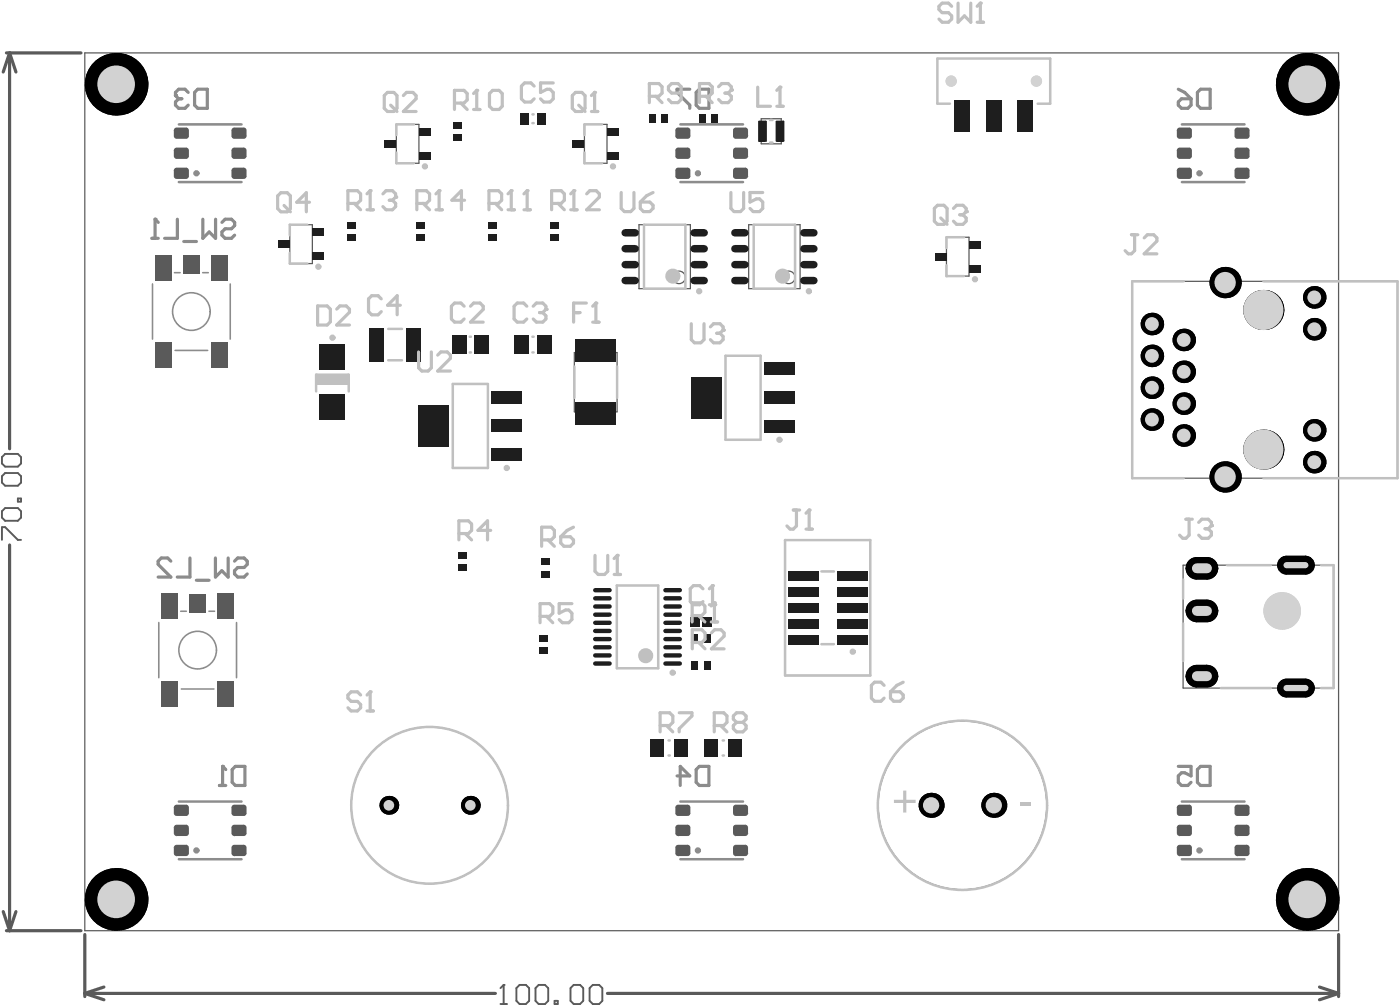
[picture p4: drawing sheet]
<svg xmlns="http://www.w3.org/2000/svg" width="372mm" height="267mm" viewBox="0 0 372 267" stroke-linecap="round" stroke-linejoin="round" font-family="sans-serif">
<g fill="none" stroke="#5a5a5a" stroke-width=".33">
<path d="M105.3 33h6v10.4h-6zM155.2 33h6v10.4h-6zM202.2 31.5h5.3v6.7h-5.3zM77 59.7h6v10.3h-6zM169.7 59.7h13.7v17h-13.7zM198.8 59.7h13.7v17h-13.7zM251.4 63h6v10.3h-6zM300.7 74.7h70.5v52.3h-70.5zM152.5 93.6h11.4v15.8h-11.4zM208.5 143.4h22.6v36h-22.6zM314.2 150.1h40v32.6h-40z"/>
<circle cx="180.4" cy="73.7" r="1.66"/>
<circle cx="209.5" cy="73.7" r="1.66"/>
<circle cx="114.1" cy="213.8" r="20.8"/>
<circle cx="255.6" cy="213.8" r="22.4"/>
</g>
<g fill="none" stroke="#5a5a5a" stroke-width=".84">
<path d="M1.7 14.1h19.8M2.5 14.1l1.7 5M2.5 14.1l-1.6 5M2.5 14.1v105.1M2.5 144.7v102.4M.9 242.1l1.6 5M1.7 247.1h19.8M4.2 242.1l-1.7 5M22.5 248.2v16.4M355.5 248.2v16.4M22.5 263.8l5.1 1.7M22.5 263.8h109.1"/>
<path d="M27.6 262.1l-5.1 1.7M161.3 263.8h194.2M350.4 262.1l5.1 1.7M355.5 263.8l-5.1 1.7"/>
</g>
<path d="M1.4 120.5h3.3l.9 .9v1.7l-.9 .8h-3.3l-.9-.8v-1.7zM1.4 125.6h3.3l.9 .9v1.6l-.9 .9h-3.3l-.9-.9v-1.6zM1.4 134.9h3.3l.9 .9v1.6l-.9 .9h-3.3l-.9-.9v-1.6zM4.7 132.4h.9v.8h-.9zM.5 143.4v-3.4h.9l3.3 3.4h.9M132.9 266.6h1.7M133.8 261.5v5.1" fill="none" stroke="#5a5a5a" stroke-width=".51"/>
<circle cx="133.8" cy="261.5" r=".25" fill="#5a5a5a"/>
<path d="M133.8 261.5l-.9 .9M137.1 262.4l.9-.9h1.7l.8 .9v3.4l-.8 .8h-1.7l-.9-.8zM142.2 262.4l.9-.9h1.7l.8 .9v3.4l-.8 .8h-1.7l-.9-.8zM147.3 265.8h.8v.8h-.8zM152.4 261.5h1.7l.8 .9v3.4l-.8 .8h-1.7l-.9-.8v-3.4zM156.6 262.4l.8-.9h1.7l.9 .9v3.4l-.9 .8h-1.7l-.8-.8z" fill="none" stroke="#5a5a5a" stroke-width=".51"/>
<path d="M22.5 14.1h333v233h-333z" fill="none" stroke="#5a5a5a" stroke-width=".33"/>
<path d="M40.5 75.4v14.7M46.3 72.4h1.5M53.8 72.4h1.5M61.2 75.4v14.7M46.5 93.1h8.7M42.2 165.3v14.7M48 162.3h1.5M55.5 162.3h1.5M62.8 165.3v14.7M48.2 183h8.6" fill="none" stroke="#8c8c8c" stroke-width=".42"/>
<path d="M47.5 33h16.6M180.7 33h16.6M313.9 33h16.6M47.5 48.3h16.6M180.7 48.3h16.6M313.9 48.3h16.6M47.5 212.8h16.6M180.7 212.8h16.6M313.9 212.8h16.6M47.5 228.2h16.6M180.7 228.2h16.6M313.9 228.2h16.6" fill="none" stroke="#8c8c8c" stroke-width=".66"/>
<path d="M58.3 208.6h1.7M59.1 203.5v5.1M62.5 203.5h2.5v5.1h-2.5l-.8-.9v-3.3z" fill="none" stroke="#8c8c8c" stroke-width=".84"/>
<circle cx="59.1" cy="203.5" r=".42" fill="#8c8c8c"/>
<path d="M41.2 58.2v5.1M47.1 58.2v5.1h-3.4M53.9 58.2v5.1l1.7-1.7 1.7 1.7v-5.1M58.9 59.1l.9-.9h1.7l.8 .9v.8l-.8 .8h-1.7l-.9 .9v.8l.9 .9h1.7l.8-.9M40.3 63.3h1.7M48.8 64.1h3.4M59.1 203.5l.9 .9" fill="none" stroke="#8c8c8c" stroke-width=".84"/>
<circle cx="41.2" cy="58.2" r=".42" fill="#8c8c8c"/>
<path d="M50 24.5l-.9-.8h-1.6l-.9 .8v.9M51.7 24.5l.8-.8h2.6v5.1h-2.6l-.8-.9zM41.2 58.2l.8 .9M179.8 206h3.4l-2.5-2.5v5.1M185.7 203.5h2.6v5.1h-2.6l-.8-.9v-3.3zM312.9 203.5h3.4v2.5l-1.7-.8h-.8l-.9 .8v1.7l.9 .9h1.7l.8-.9M318.9 203.5h2.5v5.1h-2.5l-.9-.9v-3.3z" fill="none" stroke="#8c8c8c" stroke-width=".84"/>
<circle cx="46.6" cy="25.4" r=".42" fill="#8c8c8c"/>
<g fill="none" stroke="#8c8c8c" stroke-width=".84">
<path d="M46.6 25.4l.9 .8M47.5 26.2h.8M47.5 26.2l-.9 .9v.8l.9 .9h1.6l.9-.9M183.2 23.7h-3.4v.8l3.4 3.4v.9M185.7 23.7h2.6v5.1h-2.6l-.8-.9v-3.4zM312.9 23.7l1.7 .8 1.7 1.7M313.8 26.2h2.5v1.7l-.8 .9h-1.7l-.9-.9v-.8zM318.9 23.7h2.5v5.1h-2.5l-.9-.9v-3.4zM45.4 149l-.9-.8h-1.7l-.8 .8v.9l3.4 3.3h-3.4M50.5 148.2v5h-3.4M52.1 154.1h3.4M57.2 148.2v5l1.7-1.6 1.7 1.6v-5"/>
<path d="M62.3 149l.8-.8h1.7l.9 .8v.9l-.9 .8h-1.7l-.8 .9v.8l.8 .8h1.7l.9-.8"/>
</g>
<g fill="none" stroke="#8c8c8c" stroke-width=".83">
<circle cx="52.2" cy="46" r=".42"/>
<circle cx="185.4" cy="46" r=".42"/>
<circle cx="318.6" cy="46" r=".42"/>
<circle cx="52.2" cy="225.8" r=".42"/>
<circle cx="185.4" cy="225.8" r=".42"/>
<circle cx="318.6" cy="225.8" r=".42"/>
</g>
<g fill="none" stroke="#8c8c8c" stroke-width=".42">
<circle cx="50.8" cy="82.7" r="5"/>
<circle cx="52.5" cy="172.6" r="5"/>
</g>
<circle cx="252.6" cy="21.5" r="1" fill="#000"/>
<circle cx="252.6" cy="21.5" r="1.5" fill="#d2d2d2"/>
<circle cx="275.3" cy="21.5" r="1" fill="#000"/>
<circle cx="275.3" cy="21.5" r="1.5" fill="#d2d2d2"/>
<circle cx="124.9" cy="213.8" r="2.49" fill="#000"/>
<circle cx="124.9" cy="213.8" r="1.42" fill="#d2d2d2"/>
<circle cx="314.4" cy="115.6" r="2.99" fill="#000"/>
<circle cx="314.4" cy="115.6" r="1.83" fill="#d2d2d2"/>
<circle cx="305.9" cy="103" r="2.99" fill="#000"/>
<circle cx="305.9" cy="103" r="1.83" fill="#d2d2d2"/>
<circle cx="305.9" cy="94.5" r="2.99" fill="#000"/>
<circle cx="305.9" cy="94.5" r="1.83" fill="#d2d2d2"/>
<circle cx="305.9" cy="86" r="2.99" fill="#000"/>
<circle cx="305.9" cy="86" r="1.83" fill="#d2d2d2"/>
<circle cx="314.4" cy="98.7" r="2.99" fill="#000"/>
<circle cx="314.4" cy="98.7" r="1.83" fill="#d2d2d2"/>
<circle cx="314.4" cy="90.3" r="2.99" fill="#000"/>
<circle cx="314.4" cy="90.3" r="1.83" fill="#d2d2d2"/>
<circle cx="335.5" cy="119.4" r="5.3" fill="#000"/>
<circle cx="335.5" cy="119.4" r="5.3" fill="#d2d2d2"/>
<circle cx="247.3" cy="213.8" r="3.3" fill="#000"/>
<circle cx="247.3" cy="213.8" r="2.17" fill="#d2d2d2"/>
<circle cx="305.9" cy="111.4" r="2.99" fill="#000"/>
<circle cx="305.9" cy="111.4" r="1.83" fill="#d2d2d2"/>
<circle cx="314.4" cy="107.2" r="2.99" fill="#000"/>
<circle cx="314.4" cy="107.2" r="1.83" fill="#d2d2d2"/>
<path d="M337.2 162.2l3.3-3.3 3.4 3.3-3.4 3.4z" fill-rule="evenodd" fill="#000"/>
<g fill="#000">
<path d="M340.5 162.2h3.4zM340.5 162.2h3.4a3.3 3.3 0 0 1-3.4 3.4z"/>
<path d="M340.5 158.9v3.3zM340.5 158.9a3.3 3.3 0 0 1 3.4 3.3h-3.4z"/>
<path d="M337.2 162.2h3.3zM338.2 159.9a3.3 3.3 0 0 1 2.3-1v3.3h-3.3a3.3 3.3 0 0 1 1-2.3z"/>
<path d="M340.5 162.2v3.4zM337.2 162.2h3.3v3.4a3.3 3.3 0 0 1-3.3-3.4z"/>
</g>
<circle cx="340.5" cy="162.2" r="5" fill="#d2d2d2"/>
<circle cx="335.5" cy="82.3" r="5.3" fill="#000"/>
<circle cx="335.5" cy="82.3" r="5.3" fill="#d2d2d2"/>
<g fill="#000">
<path d="M317.9 147.9h2.7l2.9 3-2.9 3h-2.7l-3-3z" fill-rule="evenodd"/>
<path d="M339.2 150.1l2.5-2.5h5l2.5 2.5-2.5 2.5h-5z" fill-rule="evenodd"/>
<path d="M317.9 176.6h2.7l2.9 2.9-2.9 3h-2.7l-3-3z" fill-rule="evenodd"/>
<path d="M339.2 182.7l2.5-2.5h5l2.5 2.5-2.5 2.5h-5z" fill-rule="evenodd"/>
</g>
<g fill="#000">
<path d="M314.9 150.9h3zM316 148.6l1.2-.6 .7-.1v3h-3a2.99 2.99 0 0 1 1.1-2.3z"/>
<path d="M317.9 150.9v3zM314.9 150.9h3v3a3 3 0 0 1-3-3z"/>
<path d="M320.6 150.9h2.9zM320.6 150.9h2.9a3 3 0 0 1-2.9 3z"/>
<path d="M320.6 147.9v3zM320.6 147.9a3 3 0 0 1 2.9 3h-2.9z"/>
<path d="M339.2 150.1h2.5zM339.7 148.5a2.49 2.49 0 0 1 2-.9v2.5h-2.5z"/>
<path d="M341.7 150.1v2.5zM339.2 150.1h2.5v2.5a2.5 2.5 0 0 1-2.5-2.5z"/>
<path d="M346.7 150.1h2.5zM346.7 150.1h2.5a2.5 2.5 0 0 1-2.5 2.5z"/>
<path d="M346.7 147.6v2.5zM346.7 147.6a2.5 2.5 0 0 1 2.5 2.5h-2.5z"/>
<path d="M314.9 179.5h3zM316 177.2l1.2-.6h.7v2.9h-3a2.99 2.99 0 0 1 1.1-2.3z"/>
<path d="M317.9 179.5v3zM314.9 179.5h3v3a3 3 0 0 1-3-3z"/>
<path d="M320.6 179.5h2.9zM320.6 179.5h2.9a3 3 0 0 1-2.9 3z"/>
<path d="M320.6 176.6v2.9zM320.6 176.6a3 3 0 0 1 2.9 2.9h-2.9z"/>
<path d="M339.2 182.7h2.5zM340.1 180.8l1.6-.6v2.5h-2.5a2.49 2.49 0 0 1 .9-1.9z"/>
<path d="M341.7 182.7v2.5zM339.2 182.7h2.5v2.5a2.5 2.5 0 0 1-2.5-2.5z"/>
<path d="M346.7 182.7h2.5zM346.7 182.7h2.5a2.5 2.5 0 0 1-2.5 2.5z"/>
<path d="M346.7 180.2v2.5zM346.7 180.2a2.5 2.5 0 0 1 2.5 2.5h-2.5z"/>
<circle cx="349.1" cy="114.3" r="2.99"/>
</g>
<path d="M341.7 150.1h5M341.7 182.7h5" fill="none" stroke="#d2d2d2" stroke-width="1.7"/>
<path d="M317.9 150.9h2.7M317.9 179.5h2.7" fill="none" stroke="#d2d2d2" stroke-width="2.7"/>
<circle cx="349.1" cy="114.3" r="1.83" fill="#d2d2d2"/>
<circle cx="349.1" cy="122.7" r="2.99" fill="#000"/>
<circle cx="349.1" cy="122.7" r="1.83" fill="#d2d2d2"/>
<circle cx="325.4" cy="126.7" r="4.2" fill="#000"/>
<circle cx="325.4" cy="126.7" r="2.83" fill="#d2d2d2"/>
<circle cx="349.1" cy="87.4" r="2.99" fill="#000"/>
<circle cx="349.1" cy="87.4" r="1.83" fill="#d2d2d2"/>
<circle cx="325.4" cy="75" r="4.2" fill="#000"/>
<circle cx="325.4" cy="75" r="2.83" fill="#d2d2d2"/>
<circle cx="30.8" cy="238.8" r="8.3" fill="#000"/>
<circle cx="30.8" cy="238.8" r="5" fill="#d2d2d2"/>
<circle cx="30.8" cy="22.4" r="8.3" fill="#000"/>
<circle cx="30.8" cy="22.4" r="5" fill="#d2d2d2"/>
<circle cx="103.3" cy="213.8" r="2.49" fill="#000"/>
<circle cx="103.3" cy="213.8" r="1.42" fill="#d2d2d2"/>
<circle cx="263.9" cy="213.8" r="3.3" fill="#000"/>
<circle cx="263.9" cy="213.8" r="2.17" fill="#d2d2d2"/>
<circle cx="347.2" cy="238.8" r="8.3" fill="#000"/>
<circle cx="347.2" cy="238.8" r="5" fill="#d2d2d2"/>
<path d="M317.9 159.2h2.7l2.9 3-2.9 3h-2.7l-3-3z" fill-rule="evenodd" fill="#000"/>
<g fill="#000">
<path d="M314.9 162.2h3zM316 159.9l1.2-.6 .7-.1v3h-3a2.99 2.99 0 0 1 1.1-2.3z"/>
<path d="M317.9 162.2v3zM314.9 162.2h3v3a3 3 0 0 1-3-3z"/>
<path d="M320.6 162.2h2.9zM320.6 162.2h2.9a3 3 0 0 1-2.9 3z"/>
<path d="M320.6 159.2v3zM320.6 159.2a3 3 0 0 1 2.9 3h-2.9z"/>
<circle cx="347.2" cy="22.4" r="8.3"/>
</g>
<path d="M317.9 162.2h2.7" fill="none" stroke="#d2d2d2" stroke-width="2.7"/>
<circle cx="347.2" cy="22.4" r="5" fill="#d2d2d2"/>
<circle cx="349.1" cy="79" r="2.99" fill="#000"/>
<circle cx="349.1" cy="79" r="1.83" fill="#d2d2d2"/>
<g fill="#5a5a5a">
<path d="M312.6 214.4l.7-.7h2.5l.8 .7v1.5l-.8 .8h-2.5l-.7-.8z" fill-rule="evenodd"/>
<path d="M312.6 45.3l.7-.8h2.5l.8 .8v1.5l-.8 .7h-2.5l-.7-.7z" fill-rule="evenodd"/>
<path d="M313.3 39.2h2.5l.8 .7v1.5l-.8 .8h-2.5l-.7-.8v-1.5z" fill-rule="evenodd"/>
<path d="M312.6 34.6l.7-.7h2.5l.8 .7v1.5l-.8 .8h-2.5l-.7-.8z" fill-rule="evenodd"/>
<path d="M42.8 181h4.4v6.6h-4.4z" fill-rule="evenodd"/>
<path d="M48.7 67.7h4.3v5h-4.3z" fill-rule="evenodd"/>
<path d="M56.2 91.1h4.3v6.6h-4.3z" fill-rule="evenodd"/>
<path d="M56.2 67.7h4.3v6.7h-4.3z" fill-rule="evenodd"/>
<path d="M313.3 224.3h2.5l.8 .8v1.5l-.8 .7h-2.5l-.7-.7v-1.5z" fill-rule="evenodd"/>
<path d="M313.3 219h2.5l.8 .8v1.5l-.8 .7h-2.5l-.7-.7v-1.5z" fill-rule="evenodd"/>
<path d="M42.8 157.7h4.4v6.6h-4.4z" fill-rule="evenodd"/>
<path d="M46.9 213.7h2.5l.8 .7v1.5l-.8 .8h-2.5l-.7-.8v-1.5z" fill-rule="evenodd"/>
<path d="M46.2 45.3l.7-.8h2.5l.8 .8v1.5l-.8 .7h-2.5l-.7-.7z" fill-rule="evenodd"/>
<path d="M46.9 39.2h2.5l.8 .7v1.5l-.8 .8h-2.5l-.7-.8v-1.5z" fill-rule="evenodd"/>
<path d="M46.9 33.9h2.5l.8 .7v1.5l-.8 .8h-2.5l-.7-.8v-1.5z" fill-rule="evenodd"/>
<path d="M61.5 214.4l.7-.7h2.5l.8 .7v1.5l-.8 .8h-2.5l-.7-.8z" fill-rule="evenodd"/>
<path d="M61.5 45.3l.7-.8h2.5l.8 .8v1.5l-.8 .7h-2.5l-.7-.7z" fill-rule="evenodd"/>
<path d="M62.2 39.2h2.5l.8 .7v1.5l-.8 .8h-2.5l-.7-.8v-1.5z" fill-rule="evenodd"/>
<path d="M61.5 34.6l.7-.7h2.5l.8 .7v1.5l-.8 .8h-2.5l-.7-.8z" fill-rule="evenodd"/>
<path d="M179.4 214.4l.7-.7h2.5l.8 .7v1.5l-.8 .8h-2.5l-.7-.8z" fill-rule="evenodd"/>
<path d="M179.4 45.3l.7-.8h2.5l.8 .8v1.5l-.8 .7h-2.5l-.7-.7z" fill-rule="evenodd"/>
<path d="M179.4 39.9l.7-.7h2.5l.8 .7v1.5l-.8 .8h-2.5l-.7-.8z" fill-rule="evenodd"/>
<path d="M179.4 34.6l.7-.7h2.5l.8 .7v1.5l-.8 .8h-2.5l-.7-.8z" fill-rule="evenodd"/>
<path d="M194.7 214.4l.7-.7h2.5l.8 .7v1.5l-.8 .8h-2.5l-.7-.8z" fill-rule="evenodd"/>
<path d="M194.7 45.3l.7-.8h2.5l.8 .8v1.5l-.8 .7h-2.5l-.7-.7z" fill-rule="evenodd"/>
<path d="M194.7 39.9l.7-.7h2.5l.8 .7v1.5l-.8 .8h-2.5l-.7-.8z" fill-rule="evenodd"/>
<path d="M194.7 34.6l.7-.7h2.5l.8 .7v1.5l-.8 .8h-2.5l-.7-.8z" fill-rule="evenodd"/>
<path d="M327.9 214.4l.7-.7h2.5l.8 .7v1.5l-.8 .8h-2.5l-.7-.8z" fill-rule="evenodd"/>
<path d="M327.9 45.3l.7-.8h2.5l.8 .8v1.5l-.8 .7h-2.5l-.7-.7z" fill-rule="evenodd"/>
<path d="M327.9 39.9l.7-.7h2.5l.8 .7v1.5l-.8 .8h-2.5l-.7-.8z" fill-rule="evenodd"/>
<path d="M327.9 34.6l.7-.7h2.5l.8 .7v1.5l-.8 .8h-2.5l-.7-.8z" fill-rule="evenodd"/>
<path d="M46.9 219h2.5l.8 .8v1.5l-.8 .7h-2.5l-.7-.7v-1.5z" fill-rule="evenodd"/>
<path d="M46.9 224.3h2.5l.8 .8v1.5l-.8 .7h-2.5l-.7-.7v-1.5z" fill-rule="evenodd"/>
<path d="M41.2 91.1h4.3v6.6h-4.3z" fill-rule="evenodd"/>
<path d="M41.2 67.7h4.3v6.7h-4.3z" fill-rule="evenodd"/>
<path d="M62.2 224.3h2.5l.8 .8v1.5l-.8 .7h-2.5l-.7-.7v-1.5z" fill-rule="evenodd"/>
<path d="M62.2 219h2.5l.8 .8v1.5l-.8 .7h-2.5l-.7-.7v-1.5z" fill-rule="evenodd"/>
<path d="M57.8 181h4.4v6.6h-4.4z" fill-rule="evenodd"/>
<path d="M179.4 225.1l.7-.8h2.5l.8 .8v1.5l-.8 .7h-2.5l-.7-.7z" fill-rule="evenodd"/>
<path d="M179.4 219.8l.7-.8h2.5l.8 .8v1.5l-.8 .7h-2.5l-.7-.7z" fill-rule="evenodd"/>
<path d="M194.7 219.8l.7-.8h2.5l.8 .8v1.5l-.8 .7h-2.5l-.7-.7z" fill-rule="evenodd"/>
<path d="M194.7 225.1l.7-.8h2.5l.8 .8v1.5l-.8 .7h-2.5l-.7-.7z" fill-rule="evenodd"/>
<path d="M327.9 219.8l.7-.8h2.5l.8 .8v1.5l-.8 .7h-2.5l-.7-.7z" fill-rule="evenodd"/>
<path d="M327.9 225.1l.7-.8h2.5l.8 .8v1.5l-.8 .7h-2.5l-.7-.7z" fill-rule="evenodd"/>
<path d="M57.8 157.7h4.4v6.6h-4.4z" fill-rule="evenodd"/>
<path d="M50.3 157.7h4.4v4.9h-4.4z" fill-rule="evenodd"/>
</g>
<g fill="#5a5a5a">
<path d="M315.8 213.7v.7zM315.8 213.7a.75 .75 0 0 1 .8 .7h-.8z"/>
<path d="M312.6 214.4h.7zM312.8 213.9l.5-.2v.7h-.7z"/>
<path d="M313.3 215.9v.8zM312.6 215.9h.7v.8a.75 .75 0 0 1-.7-.8z"/>
<path d="M315.8 215.9h.8zM315.8 215.9h.8a.75 .75 0 0 1-.8 .8z"/>
<path d="M315.8 44.5v.8zM315.8 44.5a.75 .75 0 0 1 .8 .8h-.8z"/>
<path d="M312.6 45.3h.7zM312.8 44.7l.5-.2v.8h-.7z"/>
<path d="M313.3 46.8v.7zM312.6 46.8h.7v.7a.75 .75 0 0 1-.7-.7z"/>
<path d="M315.8 46.8h.8zM315.8 46.8h.8a.75 .75 0 0 1-.8 .7z"/>
<path d="M315.8 39.2v.7zM315.8 39.2a.75 .75 0 0 1 .8 .7h-.8z"/>
<path d="M312.6 39.9h.7zM312.8 39.4l.5-.2v.7h-.7z"/>
<path d="M313.3 41.4v.8zM312.6 41.4h.7v.8a.75 .75 0 0 1-.7-.8z"/>
<path d="M315.8 41.4h.8zM315.8 41.4h.8a.75 .75 0 0 1-.8 .8z"/>
<path d="M315.8 33.9v.7zM315.8 33.9a.75 .75 0 0 1 .8 .7h-.8z"/>
<path d="M312.6 34.6h.7zM312.8 34.1l.5-.2v.7h-.7z"/>
<path d="M313.3 36.1v.8zM312.6 36.1h.7v.8a.75 .75 0 0 1-.7-.8z"/>
<path d="M315.8 36.1h.8zM315.8 36.1h.8a.75 .75 0 0 1-.8 .8z"/>
<path d="M315.8 224.3v.8zM315.8 224.3a.75 .75 0 0 1 .8 .8h-.8z"/>
<path d="M312.6 225.1h.7zM312.8 224.6l.5-.3v.8h-.7z"/>
<path d="M313.3 226.6v.7zM312.6 226.6h.7v.7a.75 .75 0 0 1-.7-.7z"/>
<path d="M315.8 226.6h.8zM315.8 226.6h.8a.75 .75 0 0 1-.8 .7z"/>
<path d="M315.8 219v.8zM315.8 219a.75 .75 0 0 1 .8 .8h-.8z"/>
<path d="M312.6 219.8h.7zM312.8 219.2l.5-.2v.8h-.7z"/>
<path d="M313.3 221.3v.7zM312.6 221.3h.7v.7a.75 .75 0 0 1-.7-.7z"/>
<path d="M315.8 221.3h.8zM315.8 221.3h.8a.75 .75 0 0 1-.8 .7z"/>
<path d="M49.4 213.7v.7zM49.4 213.7a.75 .75 0 0 1 .8 .7h-.8z"/>
<path d="M46.2 214.4h.7zM46.4 213.9l.5-.2v.7h-.7z"/>
<path d="M46.9 215.9v.8zM46.2 215.9h.7v.8a.75 .75 0 0 1-.7-.8z"/>
<path d="M49.4 215.9h.8zM49.4 215.9h.8a.75 .75 0 0 1-.8 .8z"/>
<path d="M49.4 44.5v.8zM49.4 44.5a.75 .75 0 0 1 .8 .8h-.8z"/>
<path d="M46.2 45.3h.7zM46.4 44.7l.5-.2v.8h-.7z"/>
<path d="M46.9 46.8v.7zM46.2 46.8h.7v.7a.75 .75 0 0 1-.7-.7z"/>
<path d="M49.4 46.8h.8zM49.4 46.8h.8a.75 .75 0 0 1-.8 .7z"/>
<path d="M49.4 39.2v.7zM49.4 39.2a.75 .75 0 0 1 .8 .7h-.8z"/>
<path d="M46.2 39.9h.7zM46.4 39.4l.5-.2v.7h-.7z"/>
<path d="M46.9 41.4v.8zM46.2 41.4h.7v.8a.75 .75 0 0 1-.7-.8z"/>
<path d="M49.4 41.4h.8zM49.4 41.4h.8a.75 .75 0 0 1-.8 .8z"/>
<path d="M49.4 33.9v.7zM49.4 33.9a.75 .75 0 0 1 .8 .7h-.8z"/>
<path d="M46.2 34.6h.7zM46.4 34.1l.5-.2v.7h-.7z"/>
<path d="M46.9 36.1v.8zM46.2 36.1h.7v.8a.75 .75 0 0 1-.7-.8z"/>
<path d="M49.4 36.1h.8zM49.4 36.1h.8a.75 .75 0 0 1-.8 .8z"/>
<path d="M64.7 213.7v.7zM64.7 213.7a.75 .75 0 0 1 .8 .7h-.8z"/>
<path d="M61.5 214.4h.7zM61.7 213.9l.5-.2v.7h-.7z"/>
<path d="M62.2 215.9v.8zM61.5 215.9h.7v.8a.75 .75 0 0 1-.7-.8z"/>
<path d="M64.7 215.9h.8zM64.7 215.9h.8a.75 .75 0 0 1-.8 .8z"/>
<path d="M64.7 44.5v.8zM64.7 44.5a.75 .75 0 0 1 .8 .8h-.8z"/>
<path d="M61.5 45.3h.7zM61.7 44.7l.5-.2v.8h-.7z"/>
<path d="M62.2 46.8v.7zM61.5 46.8h.7v.7a.75 .75 0 0 1-.7-.7z"/>
<path d="M64.7 46.8h.8zM64.7 46.8h.8a.75 .75 0 0 1-.8 .7z"/>
<path d="M64.7 39.2v.7zM64.7 39.2a.75 .75 0 0 1 .8 .7h-.8z"/>
<path d="M61.5 39.9h.7zM61.7 39.4l.5-.2v.7h-.7z"/>
<path d="M62.2 41.4v.8zM61.5 41.4h.7v.8a.75 .75 0 0 1-.7-.8z"/>
<path d="M64.7 41.4h.8zM64.7 41.4h.8a.75 .75 0 0 1-.8 .8z"/>
<path d="M64.7 33.9v.7zM64.7 33.9a.75 .75 0 0 1 .8 .7h-.8z"/>
<path d="M61.5 34.6h.7zM61.7 34.1l.5-.2v.7h-.7z"/>
<path d="M62.2 36.1v.8zM61.5 36.1h.7v.8a.75 .75 0 0 1-.7-.8z"/>
<path d="M64.7 36.1h.8zM64.7 36.1h.8a.75 .75 0 0 1-.8 .8z"/>
<path d="M182.6 213.7v.7zM182.6 213.7a.75 .75 0 0 1 .8 .7h-.8z"/>
<path d="M179.4 214.4h.7zM179.6 213.9l.5-.2v.7h-.7z"/>
<path d="M180.1 215.9v.8zM179.4 215.9h.7v.8a.75 .75 0 0 1-.7-.8z"/>
<path d="M182.6 215.9h.8zM182.6 215.9h.8a.75 .75 0 0 1-.8 .8z"/>
<path d="M182.6 44.5v.8zM182.6 44.5a.75 .75 0 0 1 .8 .8h-.8z"/>
<path d="M179.4 45.3h.7zM179.6 44.7l.5-.2v.8h-.7z"/>
<path d="M180.1 46.8v.7zM179.4 46.8h.7v.7a.75 .75 0 0 1-.7-.7z"/>
<path d="M182.6 46.8h.8zM182.6 46.8h.8a.75 .75 0 0 1-.8 .7z"/>
<path d="M182.6 39.2v.7zM182.6 39.2a.75 .75 0 0 1 .8 .7h-.8z"/>
<path d="M179.4 39.9h.7zM179.6 39.4l.5-.2v.7h-.7z"/>
<path d="M180.1 41.4v.8zM179.4 41.4h.7v.8a.75 .75 0 0 1-.7-.8z"/>
<path d="M182.6 41.4h.8zM182.6 41.4h.8a.75 .75 0 0 1-.8 .8z"/>
<path d="M182.6 33.9v.7zM182.6 33.9a.75 .75 0 0 1 .8 .7h-.8z"/>
<path d="M179.4 34.6h.7zM179.6 34.1l.5-.2v.7h-.7z"/>
<path d="M180.1 36.1v.8zM179.4 36.1h.7v.8a.75 .75 0 0 1-.7-.8z"/>
<path d="M182.6 36.1h.8zM182.6 36.1h.8a.75 .75 0 0 1-.8 .8z"/>
<path d="M197.9 213.7v.7zM197.9 213.7a.75 .75 0 0 1 .8 .7h-.8z"/>
<path d="M194.7 214.4h.7zM194.9 213.9l.5-.2v.7h-.7z"/>
<path d="M195.4 215.9v.8zM194.7 215.9h.7v.8a.75 .75 0 0 1-.7-.8z"/>
<path d="M197.9 215.9h.8zM197.9 215.9h.8a.75 .75 0 0 1-.8 .8z"/>
<path d="M197.9 44.5v.8zM197.9 44.5a.75 .75 0 0 1 .8 .8h-.8z"/>
<path d="M194.7 45.3h.7zM194.9 44.7l.5-.2v.8h-.7z"/>
<path d="M195.4 46.8v.7zM194.7 46.8h.7v.7a.75 .75 0 0 1-.7-.7z"/>
<path d="M197.9 46.8h.8zM197.9 46.8h.8a.75 .75 0 0 1-.8 .7z"/>
<path d="M197.9 39.2v.7zM197.9 39.2a.75 .75 0 0 1 .8 .7h-.8z"/>
<path d="M194.7 39.9h.7zM194.9 39.4l.5-.2v.7h-.7z"/>
<path d="M195.4 41.4v.8zM194.7 41.4h.7v.8a.75 .75 0 0 1-.7-.8z"/>
<path d="M197.9 41.4h.8zM197.9 41.4h.8a.75 .75 0 0 1-.8 .8z"/>
<path d="M197.9 33.9v.7zM197.9 33.9a.75 .75 0 0 1 .8 .7h-.8z"/>
<path d="M194.7 34.6h.7zM194.9 34.1l.5-.2v.7h-.7z"/>
<path d="M195.4 36.1v.8zM194.7 36.1h.7v.8a.75 .75 0 0 1-.7-.8z"/>
<path d="M197.9 36.1h.8zM197.9 36.1h.8a.75 .75 0 0 1-.8 .8z"/>
<path d="M331.1 213.7v.7zM331.1 213.7a.75 .75 0 0 1 .8 .7h-.8z"/>
<path d="M327.9 214.4h.7zM328.1 213.9l.5-.2v.7h-.7z"/>
<path d="M328.6 215.9v.8zM327.9 215.9h.7v.8a.75 .75 0 0 1-.7-.8z"/>
<path d="M331.1 215.9h.8zM331.1 215.9h.8a.75 .75 0 0 1-.8 .8z"/>
<path d="M331.1 44.5v.8zM331.1 44.5a.75 .75 0 0 1 .8 .8h-.8z"/>
<path d="M327.9 45.3h.7zM328.1 44.7l.5-.2v.8h-.7z"/>
<path d="M328.6 46.8v.7zM327.9 46.8h.7v.7a.75 .75 0 0 1-.7-.7z"/>
<path d="M331.1 46.8h.8zM331.1 46.8h.8a.75 .75 0 0 1-.8 .7z"/>
<path d="M331.1 39.2v.7zM331.1 39.2a.75 .75 0 0 1 .8 .7h-.8z"/>
<path d="M327.9 39.9h.7zM328.1 39.4l.5-.2v.7h-.7z"/>
<path d="M328.6 41.4v.8zM327.9 41.4h.7v.8a.75 .75 0 0 1-.7-.8z"/>
<path d="M331.1 41.4h.8zM331.1 41.4h.8a.75 .75 0 0 1-.8 .8z"/>
<path d="M331.1 33.9v.7zM331.1 33.9a.75 .75 0 0 1 .8 .7h-.8z"/>
<path d="M327.9 34.6h.7zM328.1 34.1l.5-.2v.7h-.7z"/>
<path d="M328.6 36.1v.8zM327.9 36.1h.7v.8a.75 .75 0 0 1-.7-.8z"/>
<path d="M331.1 36.1h.8zM331.1 36.1h.8a.75 .75 0 0 1-.8 .8z"/>
<path d="M49.4 219v.8zM49.4 219a.75 .75 0 0 1 .8 .8h-.8z"/>
<path d="M46.2 219.8h.7zM46.4 219.2l.5-.2v.8h-.7z"/>
<path d="M46.9 221.3v.7zM46.2 221.3h.7v.7a.75 .75 0 0 1-.7-.7z"/>
<path d="M49.4 221.3h.8zM49.4 221.3h.8a.75 .75 0 0 1-.8 .7z"/>
<path d="M49.4 224.3v.8zM49.4 224.3a.75 .75 0 0 1 .8 .8h-.8z"/>
<path d="M46.2 225.1h.7zM46.4 224.6l.5-.3v.8h-.7z"/>
<path d="M46.9 226.6v.7zM46.2 226.6h.7v.7a.75 .75 0 0 1-.7-.7z"/>
<path d="M49.4 226.6h.8zM49.4 226.6h.8a.75 .75 0 0 1-.8 .7z"/>
<path d="M64.7 224.3v.8zM64.7 224.3a.75 .75 0 0 1 .8 .8h-.8z"/>
<path d="M61.5 225.1h.7zM61.7 224.6l.5-.3v.8h-.7z"/>
<path d="M62.2 226.6v.7zM61.5 226.6h.7v.7a.75 .75 0 0 1-.7-.7z"/>
<path d="M64.7 226.6h.8zM64.7 226.6h.8a.75 .75 0 0 1-.8 .7z"/>
<path d="M64.7 219v.8zM64.7 219a.75 .75 0 0 1 .8 .8h-.8z"/>
<path d="M61.5 219.8h.7zM61.7 219.2l.5-.2v.8h-.7z"/>
<path d="M62.2 221.3v.7zM61.5 221.3h.7v.7a.75 .75 0 0 1-.7-.7z"/>
<path d="M64.7 221.3h.8zM64.7 221.3h.8a.75 .75 0 0 1-.8 .7z"/>
<path d="M182.6 224.3v.8zM182.6 224.3a.75 .75 0 0 1 .8 .8h-.8z"/>
<path d="M179.4 225.1h.7zM179.6 224.6l.5-.3v.8h-.7z"/>
<path d="M180.1 226.6v.7zM179.4 226.6h.7v.7a.75 .75 0 0 1-.7-.7z"/>
<path d="M182.6 226.6h.8zM182.6 226.6h.8a.75 .75 0 0 1-.8 .7z"/>
<path d="M182.6 219v.8zM182.6 219a.75 .75 0 0 1 .8 .8h-.8z"/>
<path d="M179.4 219.8h.7zM179.6 219.2l.5-.2v.8h-.7z"/>
<path d="M180.1 221.3v.7zM179.4 221.3h.7v.7a.75 .75 0 0 1-.7-.7z"/>
<path d="M182.6 221.3h.8zM182.6 221.3h.8a.75 .75 0 0 1-.8 .7z"/>
<path d="M197.9 219v.8zM197.9 219a.75 .75 0 0 1 .8 .8h-.8z"/>
<path d="M194.7 219.8h.7zM194.9 219.2l.5-.2v.8h-.7z"/>
<path d="M195.4 221.3v.7zM194.7 221.3h.7v.7a.75 .75 0 0 1-.7-.7z"/>
<path d="M197.9 221.3h.8zM197.9 221.3h.8a.75 .75 0 0 1-.8 .7z"/>
<path d="M197.9 224.3v.8zM197.9 224.3a.75 .75 0 0 1 .8 .8h-.8z"/>
<path d="M194.7 225.1h.7zM194.9 224.6l.5-.3v.8h-.7z"/>
<path d="M195.4 226.6v.7zM194.7 226.6h.7v.7a.75 .75 0 0 1-.7-.7z"/>
<path d="M197.9 226.6h.8zM197.9 226.6h.8a.75 .75 0 0 1-.8 .7z"/>
<path d="M331.1 219v.8zM331.1 219a.75 .75 0 0 1 .8 .8h-.8z"/>
<path d="M327.9 219.8h.7zM328.1 219.2l.5-.2v.8h-.7z"/>
<path d="M328.6 221.3v.7zM327.9 221.3h.7v.7a.75 .75 0 0 1-.7-.7z"/>
<path d="M331.1 221.3h.8zM331.1 221.3h.8a.75 .75 0 0 1-.8 .7z"/>
<path d="M331.1 224.3v.8zM331.1 224.3a.75 .75 0 0 1 .8 .8h-.8z"/>
<path d="M327.9 225.1h.7zM328.1 224.6l.5-.3v.8h-.7z"/>
<path d="M328.6 226.6v.7zM327.9 226.6h.7v.7a.75 .75 0 0 1-.7-.7z"/>
<path d="M331.1 226.6h.8zM331.1 226.6h.8a.75 .75 0 0 1-.8 .7z"/>
</g>
<circle cx="252.6" cy="21.5" r="1" fill="#000"/>
<circle cx="252.6" cy="21.5" r="1.5" fill="#d2d2d2"/>
<circle cx="275.3" cy="21.5" r="1" fill="#000"/>
<circle cx="275.3" cy="21.5" r="1.5" fill="#d2d2d2"/>
<circle cx="124.9" cy="213.8" r="2.49" fill="#000"/>
<circle cx="124.9" cy="213.8" r="1.42" fill="#d2d2d2"/>
<circle cx="314.4" cy="115.6" r="2.99" fill="#000"/>
<circle cx="314.4" cy="115.6" r="1.83" fill="#d2d2d2"/>
<circle cx="305.9" cy="103" r="2.99" fill="#000"/>
<circle cx="305.9" cy="103" r="1.83" fill="#d2d2d2"/>
<circle cx="305.9" cy="94.5" r="2.99" fill="#000"/>
<circle cx="305.9" cy="94.5" r="1.83" fill="#d2d2d2"/>
<circle cx="305.9" cy="86" r="2.99" fill="#000"/>
<circle cx="305.9" cy="86" r="1.83" fill="#d2d2d2"/>
<circle cx="314.4" cy="98.7" r="2.99" fill="#000"/>
<circle cx="314.4" cy="98.7" r="1.83" fill="#d2d2d2"/>
<circle cx="314.4" cy="90.3" r="2.99" fill="#000"/>
<circle cx="314.4" cy="90.3" r="1.83" fill="#d2d2d2"/>
<circle cx="335.5" cy="119.4" r="5.3" fill="#000"/>
<circle cx="335.5" cy="119.4" r="5.3" fill="#d2d2d2"/>
<circle cx="247.3" cy="213.8" r="3.3" fill="#000"/>
<circle cx="247.3" cy="213.8" r="2.17" fill="#d2d2d2"/>
<circle cx="305.9" cy="111.4" r="2.99" fill="#000"/>
<circle cx="305.9" cy="111.4" r="1.83" fill="#d2d2d2"/>
<circle cx="314.4" cy="107.2" r="2.99" fill="#000"/>
<circle cx="314.4" cy="107.2" r="1.83" fill="#d2d2d2"/>
<path d="M337.2 162.2l3.3-3.3 3.4 3.3-3.4 3.4z" fill-rule="evenodd" fill="#000"/>
<g fill="#000">
<path d="M340.5 162.2h3.4zM340.5 162.2h3.4a3.3 3.3 0 0 1-3.4 3.4z"/>
<path d="M340.5 158.9v3.3zM340.5 158.9a3.3 3.3 0 0 1 3.4 3.3h-3.4z"/>
<path d="M337.2 162.2h3.3zM338.2 159.9a3.3 3.3 0 0 1 2.3-1v3.3h-3.3a3.3 3.3 0 0 1 1-2.3z"/>
<path d="M340.5 162.2v3.4zM337.2 162.2h3.3v3.4a3.3 3.3 0 0 1-3.3-3.4z"/>
</g>
<circle cx="340.5" cy="162.2" r="5" fill="#d2d2d2"/>
<circle cx="335.5" cy="82.3" r="5.3" fill="#000"/>
<circle cx="335.5" cy="82.3" r="5.3" fill="#d2d2d2"/>
<g fill="#000">
<path d="M317.9 147.9h2.7l2.9 3-2.9 3h-2.7l-3-3z" fill-rule="evenodd"/>
<path d="M339.2 150.1l2.5-2.5h5l2.5 2.5-2.5 2.5h-5z" fill-rule="evenodd"/>
<path d="M317.9 176.6h2.7l2.9 2.9-2.9 3h-2.7l-3-3z" fill-rule="evenodd"/>
<path d="M339.2 182.7l2.5-2.5h5l2.5 2.5-2.5 2.5h-5z" fill-rule="evenodd"/>
</g>
<g fill="#000">
<path d="M314.9 150.9h3zM316 148.6l1.2-.6 .7-.1v3h-3a2.99 2.99 0 0 1 1.1-2.3z"/>
<path d="M317.9 150.9v3zM314.9 150.9h3v3a3 3 0 0 1-3-3z"/>
<path d="M320.6 150.9h2.9zM320.6 150.9h2.9a3 3 0 0 1-2.9 3z"/>
<path d="M320.6 147.9v3zM320.6 147.9a3 3 0 0 1 2.9 3h-2.9z"/>
<path d="M339.2 150.1h2.5zM339.7 148.5a2.49 2.49 0 0 1 2-.9v2.5h-2.5z"/>
<path d="M341.7 150.1v2.5zM339.2 150.1h2.5v2.5a2.5 2.5 0 0 1-2.5-2.5z"/>
<path d="M346.7 150.1h2.5zM346.7 150.1h2.5a2.5 2.5 0 0 1-2.5 2.5z"/>
<path d="M346.7 147.6v2.5zM346.7 147.6a2.5 2.5 0 0 1 2.5 2.5h-2.5z"/>
<path d="M314.9 179.5h3zM316 177.2l1.2-.6h.7v2.9h-3a2.99 2.99 0 0 1 1.1-2.3z"/>
<path d="M317.9 179.5v3zM314.9 179.5h3v3a3 3 0 0 1-3-3z"/>
<path d="M320.6 179.5h2.9zM320.6 179.5h2.9a3 3 0 0 1-2.9 3z"/>
<path d="M320.6 176.6v2.9zM320.6 176.6a3 3 0 0 1 2.9 2.9h-2.9z"/>
<path d="M339.2 182.7h2.5zM340.1 180.8l1.6-.6v2.5h-2.5a2.49 2.49 0 0 1 .9-1.9z"/>
<path d="M341.7 182.7v2.5zM339.2 182.7h2.5v2.5a2.5 2.5 0 0 1-2.5-2.5z"/>
<path d="M346.7 182.7h2.5zM346.7 182.7h2.5a2.5 2.5 0 0 1-2.5 2.5z"/>
<path d="M346.7 180.2v2.5zM346.7 180.2a2.5 2.5 0 0 1 2.5 2.5h-2.5z"/>
<circle cx="349.1" cy="114.3" r="2.99"/>
</g>
<path d="M341.7 150.1h5M341.7 182.7h5" fill="none" stroke="#d2d2d2" stroke-width="1.7"/>
<path d="M317.9 150.9h2.7M317.9 179.5h2.7" fill="none" stroke="#d2d2d2" stroke-width="2.7"/>
<circle cx="349.1" cy="114.3" r="1.83" fill="#d2d2d2"/>
<circle cx="349.1" cy="122.7" r="2.99" fill="#000"/>
<circle cx="349.1" cy="122.7" r="1.83" fill="#d2d2d2"/>
<circle cx="325.4" cy="126.7" r="4.2" fill="#000"/>
<circle cx="325.4" cy="126.7" r="2.83" fill="#d2d2d2"/>
<circle cx="349.1" cy="87.4" r="2.99" fill="#000"/>
<circle cx="349.1" cy="87.4" r="1.83" fill="#d2d2d2"/>
<circle cx="325.4" cy="75" r="4.2" fill="#000"/>
<circle cx="325.4" cy="75" r="2.83" fill="#d2d2d2"/>
<circle cx="30.8" cy="238.8" r="8.3" fill="#000"/>
<circle cx="30.8" cy="238.8" r="5" fill="#d2d2d2"/>
<circle cx="30.8" cy="22.4" r="8.3" fill="#000"/>
<circle cx="30.8" cy="22.4" r="5" fill="#d2d2d2"/>
<circle cx="103.3" cy="213.8" r="2.49" fill="#000"/>
<circle cx="103.3" cy="213.8" r="1.42" fill="#d2d2d2"/>
<circle cx="263.9" cy="213.8" r="3.3" fill="#000"/>
<circle cx="263.9" cy="213.8" r="2.17" fill="#d2d2d2"/>
<circle cx="347.2" cy="238.8" r="8.3" fill="#000"/>
<circle cx="347.2" cy="238.8" r="5" fill="#d2d2d2"/>
<path d="M317.9 159.2h2.7l2.9 3-2.9 3h-2.7l-3-3z" fill-rule="evenodd" fill="#000"/>
<g fill="#000">
<path d="M314.9 162.2h3zM316 159.9l1.2-.6 .7-.1v3h-3a2.99 2.99 0 0 1 1.1-2.3z"/>
<path d="M317.9 162.2v3zM314.9 162.2h3v3a3 3 0 0 1-3-3z"/>
<path d="M320.6 162.2h2.9zM320.6 162.2h2.9a3 3 0 0 1-2.9 3z"/>
<path d="M320.6 159.2v3zM320.6 159.2a3 3 0 0 1 2.9 3h-2.9z"/>
<circle cx="347.2" cy="22.4" r="8.3"/>
</g>
<path d="M317.9 162.2h2.7" fill="none" stroke="#d2d2d2" stroke-width="2.7"/>
<circle cx="347.2" cy="22.4" r="5" fill="#d2d2d2"/>
<circle cx="349.1" cy="79" r="2.99" fill="#000"/>
<circle cx="349.1" cy="79" r="1.83" fill="#d2d2d2"/>
<g fill="#1e1e1e">
<path d="M83 67h3.1v2h-3.1z" fill-rule="evenodd"/>
<path d="M83 60.7h3.1v2h-3.1z" fill-rule="evenodd"/>
<path d="M92.2 58.9h2.2v1.9h-2.2z" fill-rule="evenodd"/>
<path d="M110.5 58.9h2.2v1.9h-2.2z" fill-rule="evenodd"/>
<path d="M111.3 40.4h3.1v2h-3.1z" fill-rule="evenodd"/>
<path d="M111.3 34h3.1v2h-3.1z" fill-rule="evenodd"/>
<path d="M129.7 58.9h2.1v1.9h-2.1z" fill-rule="evenodd"/>
<path d="M143.3 168.5h2.2v1.9h-2.2z" fill-rule="evenodd"/>
<path d="M143.7 148.2h2.2v1.9h-2.2z" fill-rule="evenodd"/>
<path d="M146.3 58.9h2.2v1.9h-2.2z" fill-rule="evenodd"/>
<path d="M183.7 175.5h1.8v2.2h-1.8z" fill-rule="evenodd"/>
<path d="M187 175.5h1.8v2.2h-1.8z" fill-rule="evenodd"/>
<path d="M187 168.3h1.8v2.2h-1.8z" fill-rule="evenodd"/>
<path d="M183.7 168.3h1.8v2.2h-1.8z" fill-rule="evenodd"/>
</g>
<path d="M184.4 74.5h2.6M184.4 66h2.6M184.4 61.8h2.6" fill="none" stroke="#1e1e1e" stroke-width="2"/>
<g fill="#1e1e1e">
<path d="M92.2 62.3h2.2v1.8h-2.2z" fill-rule="evenodd"/>
<path d="M102.1 37.2h3.2v2h-3.2z" fill-rule="evenodd"/>
<path d="M110.5 62.3h2.2v1.8h-2.2z" fill-rule="evenodd"/>
<path d="M129.7 62.3h2.1v1.8h-2.1z" fill-rule="evenodd"/>
<path d="M136.7 89.1h3.8v4.8h-3.8z" fill-rule="evenodd"/>
<path d="M138.1 30h2.3v3h-2.3z" fill-rule="evenodd"/>
<path d="M143.3 171.9h2.2v1.8h-2.2z" fill-rule="evenodd"/>
<path d="M143.7 151.6h2.2v1.8h-2.2z" fill-rule="evenodd"/>
<path d="M146.3 62.3h2.2v1.8h-2.2z" fill-rule="evenodd"/>
<path d="M142.7 30h2.4v3h-2.4z" fill-rule="evenodd"/>
<path d="M152.1 37.2h3.1v2h-3.1z" fill-rule="evenodd"/>
<path d="M172.3 30.5h1.8v2.1h-1.8z" fill-rule="evenodd"/>
<path d="M183.3 164h2.6v2.4h-2.6z" fill-rule="evenodd"/>
<path d="M186.6 164h2.5v2.4h-2.5z" fill-rule="evenodd"/>
</g>
<path d="M184.4 70.3h2.6" fill="none" stroke="#1e1e1e" stroke-width="2"/>
<g fill="#1e1e1e">
<path d="M185.6 30.5h1.8v2.1h-1.8z" fill-rule="evenodd"/>
<path d="M206 32.3l.3-.3h1.7l.3 .3v5.1l-.3 .3h-1.7l-.3-.3z" fill-rule="evenodd"/>
<path d="M121.7 146.5h2.2v1.9h-2.2z" fill-rule="evenodd"/>
<path d="M121.7 149.9h2.2v1.8h-2.2z" fill-rule="evenodd"/>
<path d="M120.5 32.3h2.2v1.8h-2.2z" fill-rule="evenodd"/>
</g>
<g fill="#1e1e1e">
<path d="M206.3 37.4v.3zM206 37.4h.3v.3z"/>
<path d="M208 37.4h.3zM208 37.4h.3l-.1 .3h-.2z"/>
<path d="M208 32v.3zM208 32l.3 .3h-.3z"/>
<path d="M206 32.3h.3zM206.1 32.1l.2-.1v.3h-.3z"/>
</g>
<path d="M176.7 156.7h3.9M176.7 174h3.9M176.7 176.2h3.9M176.7 167.5h3.9M176.7 169.7h3.9M176.7 161.1h3.9M176.7 163.2h3.9" fill="none" stroke="#1e1e1e" stroke-width="1.2"/>
<path d="M166 74.5h2.7M166 66h2.7M166 61.8h2.7" fill="none" stroke="#1e1e1e" stroke-width="2"/>
<g fill="#1e1e1e">
<path d="M161.2 40.4h3.2v2h-3.2z" fill-rule="evenodd"/>
<path d="M161.2 34h3.2v2h-3.2z" fill-rule="evenodd"/>
</g>
<path d="M195.2 74.5h2.6M195.2 66h2.6M195.2 61.8h2.6" fill="none" stroke="#1e1e1e" stroke-width="2"/>
<g fill="#1e1e1e">
<path d="M222.3 168.6h8v2.5h-8z" fill-rule="evenodd"/>
<path d="M222.3 160.1h8v2.6h-8z" fill-rule="evenodd"/>
<path d="M222.3 155.9h8v2.5h-8z" fill-rule="evenodd"/>
<path d="M248.2 67.2h3.2v2h-3.2z" fill-rule="evenodd"/>
<path d="M73.8 63.8h3.2v2h-3.2z" fill-rule="evenodd"/>
<path d="M85 91.5h6.6v6.7h-6.6z" fill-rule="evenodd"/>
<path d="M98 87h3.9v9h-3.9z" fill-rule="evenodd"/>
<path d="M126 89.1h3.8v4.8h-3.8z" fill-rule="evenodd"/>
<path d="M120 89.1h3.8v4.8h-3.8z" fill-rule="evenodd"/>
<path d="M108 87h3.8v9h-3.8z" fill-rule="evenodd"/>
<path d="M120.5 35.6h2.2v1.8h-2.2z" fill-rule="evenodd"/>
<path d="M142.7 89.1h3.8v4.8h-3.8z" fill-rule="evenodd"/>
<path d="M172.8 196.3h3.5v4.7h-3.5z" fill-rule="evenodd"/>
<path d="M179.1 196.3h3.5v4.7h-3.5z" fill-rule="evenodd"/>
</g>
<path d="M176.7 158.9h3.9M176.7 165.4h3.9M176.7 171.9h3.9" fill="none" stroke="#1e1e1e" stroke-width="1.2"/>
<path d="M166 70.3h2.7" fill="none" stroke="#1e1e1e" stroke-width="2"/>
<g fill="#1e1e1e">
<path d="M175.6 30.5h1.8v2.1h-1.8z" fill-rule="evenodd"/>
<path d="M187.2 196.3h3.5v4.7h-3.5z" fill-rule="evenodd"/>
<path d="M193.5 196.3h3.5v4.7h-3.5z" fill-rule="evenodd"/>
<path d="M203 111.6h8v3.3h-8z" fill-rule="evenodd"/>
<path d="M203 104h8v3.3h-8z" fill-rule="evenodd"/>
<path d="M203 96.3h8v3.3h-8z" fill-rule="evenodd"/>
</g>
<path d="M195.2 70.3h2.6" fill="none" stroke="#1e1e1e" stroke-width="2"/>
<g fill="#1e1e1e">
<path d="M188.9 30.5h1.9v2.1h-1.9z" fill-rule="evenodd"/>
<path d="M201.3 32.3l.3-.3h1.8l.3 .3v5.1l-.3 .3h-1.8l-.3-.3z" fill-rule="evenodd"/>
<path d="M222.3 164.4h8v2.5h-8z" fill-rule="evenodd"/>
<path d="M222.3 151.7h8v2.5h-8z" fill-rule="evenodd"/>
<path d="M257.4 70.3h3.1v2h-3.1z" fill-rule="evenodd"/>
<path d="M257.4 64h3.1v2h-3.1z" fill-rule="evenodd"/>
<path d="M85 104.8h6.6v6.7h-6.6z" fill-rule="evenodd"/>
<path d="M111.3 107.6h8v11h-8z" fill-rule="evenodd"/>
<path d="M253.6 26.5h4v8.4h-4z" fill-rule="evenodd"/>
<path d="M261.9 26.5h4v8.4h-4z" fill-rule="evenodd"/>
<path d="M270.3 26.5h4v8.4h-4z" fill-rule="evenodd"/>
</g>
<g fill="#1e1e1e">
<path d="M201.6 37.4v.3zM201.3 37.4h.3v.3z"/>
<path d="M203.4 37.4h.3zM203.4 37.4h.3l-.2 .3h-.1z"/>
<path d="M203.4 32v.3zM203.4 32l.3 .3h-.3z"/>
<path d="M201.3 32.3h.3zM201.4 32.2l.2-.2v.3h-.3z"/>
</g>
<path d="M158.1 156.7h3.8M158.1 174h3.8M158.1 176.2h3.8M158.1 167.5h3.8M158.1 169.7h3.8M158.1 161.1h3.8M158.1 163.2h3.8" fill="none" stroke="#1e1e1e" stroke-width="1.2"/>
<g fill="#1e1e1e">
<path d="M130.6 119.1h8v3.3h-8z" fill-rule="evenodd"/>
<path d="M209.3 168.6h8v2.5h-8z" fill-rule="evenodd"/>
<path d="M209.3 160.1h8v2.6h-8z" fill-rule="evenodd"/>
<path d="M209.3 155.9h8v2.5h-8z" fill-rule="evenodd"/>
</g>
<path d="M213.5 74.5h2.7M213.5 66h2.7M213.5 61.8h2.7" fill="none" stroke="#1e1e1e" stroke-width="2"/>
<path d="M158.1 158.9h3.8M158.1 165.4h3.8M158.1 171.9h3.8" fill="none" stroke="#1e1e1e" stroke-width="1.2"/>
<g fill="#1e1e1e">
<path d="M130.6 111.5h8v3.3h-8z" fill-rule="evenodd"/>
<path d="M152.9 90.2h10.6v6h-10.6z" fill-rule="evenodd"/>
<path d="M130.6 103.8h8v3.3h-8z" fill-rule="evenodd"/>
<path d="M209.3 164.4h8v2.5h-8z" fill-rule="evenodd"/>
<path d="M209.3 151.7h8v2.5h-8z" fill-rule="evenodd"/>
</g>
<path d="M213.5 70.3h2.7" fill="none" stroke="#1e1e1e" stroke-width="2"/>
<g fill="#1e1e1e">
<path d="M152.9 106.8h10.6v5.9h-10.6z" fill-rule="evenodd"/>
<path d="M183.7 100.1h8v11h-8z" fill-rule="evenodd"/>
</g>
<g fill="none" stroke="#c0c0c0" stroke-width=".66">
<path d="M109.9 33h-4.6v2.9M141.4 32.7h.3M141.4 30.4h.3M159.9 33h-4.7v2.9M204.5 37.9h.7M204.5 31.9h.7M252.3 27.5h-3.3v-12h29.9v12h-3.3M81.6 59.7h-4.6v2.8M105.3 40.5v2.9h4.6M155.2 40.5v2.9h4.7M171 59.7h11v17h-11zM200.2 59.7h11v17h-11z"/>
<path d="M77 67.2v2.8h4.6M251.4 70.5v2.8h4.6M256 63h-4.6v2.8M314.4 74.7h-13.7v52.3h13.7M335.5 74.7h35.7v52.3h-35.7M103.1 95.7h3.7M103.1 87.3h3.7M124.8 93.6h.3M124.8 89.4h.3M141.4 93.6h.3M141.4 89.4h.3M152.5 97.3v8.4"/>
<path d="M163.9 97.3v8.4M192.7 94.5h9.3v22.3h-9.3zM84 103.9v-4.4h8.6v4.4M120.3 102h9.3v22.3h-9.3zM163.8 155.5h11v22h-11zM208.5 143.4h22.6v36h-22.6zM218.2 151.7h3.3M314.2 153.9v5M325.9 150.1h11.6M350.9 150.1h3.3v32.6h-3.3M218.2 171.1h3.3M314.2 165.6v10"/>
<path d="M177.6 196.6h.3M191.9 196.6h.4M324.2 182.7h13.3M177.6 200.6h.3M191.9 200.6h.4"/>
</g>
<path d="M84 99.5h8.6v2.6h-8.6z" fill-rule="evenodd" fill="#c0c0c0"/>
<g fill="none" stroke="#c0c0c0" stroke-width=".84">
<path d="M300.5 62.3h1.7M301.3 62.3v4.3l-.8 .8h-.8l-.9-.8M303.9 63.2l.8-.9h1.7l.9 .9v.8l-3.4 3.4h3.4M111.2 93.5v4.2l.8 .8h1.7l.9-.8v-4.2M116.2 94.3l.9-.8h1.7l.8 .8v.8l-3.4 3.4h3.4M152.3 140l-1.7 .8-1.7 1.7M121.9 141.7h2.5l.9-.9v-1.7l-.9-.8h-2.5v5.1M123.6 141.7l1.7 1.7M130.3 140.8h-3.4l2.6-2.5v5.1M143.9 143.4h2.5l.8-.9v-1.7l-.8-.8h-2.5v5.1M145.6 143.4l1.6 1.7M148.9 142.5h2.6l.8 .9v.8l-.8 .9h-1.7l-.9-.9z"/>
<path d="M95.8 184.6l-.9-.9h-1.6l-.9 .9v.8l.9 .9h1.6l.9 .8v.8l-.9 .9h-1.6l-.9-.9M97.5 188.8h1.7M98.3 183.7v5.1"/>
</g>
<circle cx="98.3" cy="183.7" r=".42" fill="#c0c0c0"/>
<path d="M110.7 54h2.5l.9-.8v-1.7l-.9-.9h-2.5v5.1M112.4 54l1.7 1.7M115.8 55.7h1.7M116.6 50.6v5.1M84.4 81.2h2.5l.8 .9v3.4l-.8 .8h-2.5zM89.4 82.1l.9-.9h1.7l.8 .9v.8l-3.4 3.4h3.4M123.3 81.3l-.9-.8h-1.7l-.8 .8v3.4l.8 .8h1.7l.9-.8M125 81.3l.8-.8h1.7l.8 .8v.9l-3.3 3.3h3.3M98.3 183.7l-.8 .9" fill="none" stroke="#c0c0c0" stroke-width=".84"/>
<circle cx="116.6" cy="50.6" r=".42" fill="#c0c0c0"/>
<path d="M116.6 50.6l-.8 .9M123.4 53.2h-3.4l2.5-2.6v5.1M139.9 81.3l-.8-.8h-1.7l-.9 .8v3.4l.9 .8h1.7l.8-.8M141.6 81.3l.9-.8h1.6l.9 .8v.9M143.4 163.7h2.6l.8-.9v-1.7l-.8-.8h-2.6v5.1M145.1 163.7l1.7 1.7M151.9 160.3h-3.4v2.5l1.7-.8h.8l.9 .8v1.7l-.9 .9h-1.6l-.9-.9" fill="none" stroke="#c0c0c0" stroke-width=".84"/>
<circle cx="145" cy="82.2" r=".42" fill="#c0c0c0"/>
<g fill="none" stroke="#c0c0c0" stroke-width=".84">
<path d="M141.9 22.9l-.9-.9h-1.7l-.8 .9v3.3l.8 .9h1.7l.9-.9M146.9 22h-3.3v2.6l1.6-.9h.9l.8 .9v1.6l-.8 .9h-1.7l-.8-.9M172.5 25.6h2.5l.8-.9v-1.7l-.8-.8h-2.5v5.1M174.1 25.6l1.7 1.7M180.9 24.7h-2.5l-.9-.8v-.9l.9-.8h1.7l.8 .8v3.4l-.8 .9h-1.7l-.9-.9M201.2 23.1v5.1h3.4M206.3 28.2h1.7M207.2 23.1v5.1M165 51.1v4.2l.8 .9h1.7l.9-.9v-4.2M170.1 53.7h2.5l.8 .8v.8l-.8 .9h-1.7l-.8-.9zM173.4 51.1l-1.6 .9-1.7 1.7M194.1 51.1v4.2l.9 .9h1.7l.8-.9v-4.2"/>
<path d="M202.6 51.1h-3.4v2.6l1.7-.9h.8l.9 .9v1.6l-.9 .9h-1.7l-.8-.9M143.3 83h.8M144.1 83l.9 .9v.8l-.9 .8h-1.6l-.9-.8M145 82.2l-.9 .8M175.3 192.7h2.6l.8-.9v-1.7l-.8-.8h-2.6v5.1M177 192.7l1.7 1.7M180.4 189.3h3.4v.8l-3.4 3.4v.9M189.7 192.7h2.5l.9-.9v-1.7l-.9-.8h-2.5v5.1M191.4 192.7l1.7 1.7M195.6 191.8l-.8-.8v-.9l.8-.8h1.7l.8 .8v.9l-.8 .8M195.6 191.8l-.8 .9v.8l.8 .9h1.7l.8-.9v-.8l-.8-.9M195.6 191.8h1.7"/>
</g>
<circle cx="207.2" cy="23.1" r=".42" fill="#c0c0c0"/>
<path d="M207.2 23.1l-.9 .9M249 54.5h1.7l.8 .8v3.4l-.8 .9h-1.7l-.8-.9v-3.4zM249.8 57.9l1.7 1.7M253.2 55.3l.9-.8h1.7l.8 .8v.9" fill="none" stroke="#c0c0c0" stroke-width=".84"/>
<circle cx="256.6" cy="56.2" r=".42" fill="#c0c0c0"/>
<path d="M252.8 1.7l-.9-.9h-1.7l-.8 .9v.8l.8 .9h1.7l.9 .8v.9l-.9 .8h-1.7l-.8-.8M254.5 .8v5.1l1.6-1.7 1.7 1.7v-5.1M259.5 5.9h1.7M260.4 .8v5.1M254.9 57h.9M255.8 57l.8 .9v.8l-.8 .9h-1.7l-.9-.9M256.6 56.2l-.8 .8" fill="none" stroke="#c0c0c0" stroke-width=".84"/>
<circle cx="260.4" cy=".8" r=".42" fill="#c0c0c0"/>
<path d="M260.4 .8l-.9 .9M158 147.5v4.2l.9 .9h1.7l.8-.9v-4.2M163.1 152.6h1.7M163.9 147.5v5.1" fill="none" stroke="#c0c0c0" stroke-width=".84"/>
<circle cx="163.9" cy="147.5" r=".42" fill="#c0c0c0"/>
<path d="M163.9 147.5l-.8 .8M186.7 156.4l-.8-.9h-1.7l-.9 .9v3.3l.9 .9h1.7l.8-.9M189.2 155.5v5.1M183.9 170.6h2.5l.9-.8v-1.7l-.9-.9h-2.5v5.1M185.6 170.6l1.7 1.7M188.4 160.6h1.7M188.9 168.1l.9-.9h1.7l.8 .9v.8l-3.4 3.4h3.4M234.8 182l-.8-.8h-1.7l-.9 .8v3.4l.9 .8h1.7l.8-.8M236.5 183.7h2.5l.9 .8v.9l-.9 .8h-1.7l-.8-.8zM239.9 181.2l-1.7 .8-1.7 1.7" fill="none" stroke="#c0c0c0" stroke-width=".84"/>
<circle cx="189.2" cy="155.5" r=".42" fill="#c0c0c0"/>
<path d="M183.6 86v4.2l.8 .8h1.7l.9-.8v-4.2M188.7 86.8l.8-.8h1.7l.9 .8v.9M189.2 155.5l-.8 .9" fill="none" stroke="#c0c0c0" stroke-width=".84"/>
<circle cx="192.1" cy="87.7" r=".42" fill="#c0c0c0"/>
<path d="M190.4 88.5h.8M191.2 88.5l.9 .8v.9l-.9 .8h-1.7l-.8-.8M192.1 87.7l-.9 .8M315 137.9h1.7M315.8 137.9v4.2l-.8 .8h-.9l-.8-.8M318.4 138.7l.8-.8h1.7l.8 .8v.9" fill="none" stroke="#c0c0c0" stroke-width=".84"/>
<circle cx="321.7" cy="139.6" r=".42" fill="#c0c0c0"/>
<path d="M152.3 83h1.7M155.7 80.5h-3.4v5.1M157.4 85.6h1.7M158.3 80.5v5.1M321.7 139.6l-.8 .8M320 140.4h.9M320.9 140.4l.8 .9v.8l-.8 .8h-1.7l-.8-.8" fill="none" stroke="#c0c0c0" stroke-width=".84"/>
<circle cx="158.3" cy="80.5" r=".42" fill="#c0c0c0"/>
<path d="M146.5 54h2.5l.9-.8v-1.7l-.9-.9h-2.5v5.1M148.2 54l1.7 1.7M151.6 55.7h1.7M152.4 50.6v5.1M101.3 79.4l-.9-.9h-1.7l-.8 .9v3.4l.8 .8h1.7l.9-.8M106.3 81.1h-3.3l2.5-2.6v5.1M158.3 80.5l-.9 .8" fill="none" stroke="#c0c0c0" stroke-width=".84"/>
<circle cx="152.4" cy="50.6" r=".42" fill="#c0c0c0"/>
<path d="M129.9 54h2.5l.8-.8v-1.7l-.8-.9h-2.5v5.1M131.5 54l1.7 1.7M134.9 55.7h1.7M135.8 50.6v5.1M152.4 50.6l-.8 .9M155.8 51.5l.9-.9h1.6l.9 .9v.8l-3.4 3.4h3.4" fill="none" stroke="#c0c0c0" stroke-width=".84"/>
<circle cx="135.8" cy="50.6" r=".42" fill="#c0c0c0"/>
<path d="M135.8 50.6l-.9 .9M139.2 55.7h1.6M140 50.6v5.1" fill="none" stroke="#c0c0c0" stroke-width=".84"/>
<circle cx="140" cy="50.6" r=".42" fill="#c0c0c0"/>
<path d="M92.4 54h2.5l.9-.8v-1.7l-.9-.9h-2.5v5.1M94.1 54l1.7 1.7M97.5 55.7h1.7M98.3 50.6v5.1M140 50.6l-.8 .9" fill="none" stroke="#c0c0c0" stroke-width=".84"/>
<circle cx="98.3" cy="50.6" r=".42" fill="#c0c0c0"/>
<path d="M98.3 50.6l-.8 .9M101.7 51.5l.8-.9h1.7l.9 .9v.8" fill="none" stroke="#c0c0c0" stroke-width=".84"/>
<circle cx="105.1" cy="52.3" r=".42" fill="#c0c0c0"/>
<path d="M120.7 27.4h2.5l.9-.9v-1.7l-.9-.8h-2.5v5.1M122.4 27.4l1.7 1.7M125.8 29.1h1.7M126.6 24v5.1M74.6 51.2h1.7l.8 .8v3.4l-.8 .8h-1.7l-.9-.8v-3.4zM75.4 54.6l1.7 1.6M82.2 53.7h-3.4l2.6-2.5v5M103.4 53.2h.8M104.2 53.2l.9 .8v.9l-.9 .8h-1.7l-.8-.8M105.1 52.3l-.9 .9" fill="none" stroke="#c0c0c0" stroke-width=".84"/>
<circle cx="126.6" cy="24" r=".42" fill="#c0c0c0"/>
<path d="M126.6 24l-.8 .8M130.8 24h1.7l.9 .8v3.4l-.9 .9h-1.7l-.8-.9v-3.4zM152.8 24.5h1.7l.9 .9v3.4l-.9 .8h-1.7l-.8-.8v-3.4zM153.7 27.9l1.7 1.7M157.1 29.6h1.7M157.9 24.5v5.1" fill="none" stroke="#c0c0c0" stroke-width=".84"/>
<circle cx="157.9" cy="24.5" r=".42" fill="#c0c0c0"/>
<path d="M102.9 24.5h1.7l.8 .9v3.4l-.8 .8h-1.7l-.8-.8v-3.4zM103.7 27.9l1.7 1.7M107.1 25.4l.9-.9h1.7l.8 .9v.8l-3.4 3.4h3.4M157.9 24.5l-.8 .9M210.7 135.4h1.7M211.5 135.4v4.3l-.8 .8h-.9l-.8-.8M214.9 135.4v5.1M214.1 140.5h1.7" fill="none" stroke="#c0c0c0" stroke-width=".84"/>
<circle cx="214.9" cy="135.4" r=".42" fill="#c0c0c0"/>
<path d="M214.9 135.4l-.8 .9M183.8 163.5h2.6l.8-.9v-1.7l-.8-.8h-2.6v5.1M185.5 163.5l1.7 1.7M188.9 165.2h1.7M189.7 160.1v5.1" fill="none" stroke="#c0c0c0" stroke-width=".84"/>
<circle cx="189.7" cy="160.1" r=".42" fill="#c0c0c0"/>
<path d="M185.8 25.6h2.5l.9-.9v-1.7l-.9-.8h-2.5v5.1M187.5 25.6l1.7 1.7M190.9 23l.8-.8h1.7l.8 .8v.9M189.7 160.1l-.8 .8" fill="none" stroke="#c0c0c0" stroke-width=".84"/>
<circle cx="194.2" cy="23.9" r=".42" fill="#c0c0c0"/>
<path d="M192.5 24.7h.9M193.4 24.7l.8 .9v.8l-.8 .9h-1.7l-.8-.9M194.2 23.9l-.8 .8" fill="none" stroke="#c0c0c0" stroke-width=".84"/>
<g fill="#c0c0c0">
<path d="M239.9 209.9h.8v2.5h2.5v.8h-2.5v2.6h-.8v-2.6h-2.5v-.8h2.5z"/>
<path d="M270.8 213.1h2.9v1h-2.9z"/>
</g>
<g fill="none" stroke="#c0c0c0" stroke-width=".83">
<circle cx="112.8" cy="44.2" r=".42"/>
<circle cx="162.8" cy="44.2" r=".42"/>
<circle cx="84.5" cy="70.8" r=".42"/>
<circle cx="185.7" cy="77.3" r=".42"/>
<circle cx="214.8" cy="77.3" r=".42"/>
<circle cx="258.9" cy="74.2" r=".42"/>
<circle cx="88.3" cy="89.7" r=".42"/>
<circle cx="207" cy="116.8" r=".42"/>
<circle cx="134.6" cy="124.3" r=".42"/>
<circle cx="178.6" cy="178.6" r=".42"/>
<circle cx="226.5" cy="173.1" r=".42"/>
</g>
<g fill="none" stroke="#c0c0c0" stroke-width="2">
<circle cx="178.7" cy="73.3" r="1"/>
<circle cx="207.8" cy="73.3" r="1"/>
<circle cx="171.5" cy="174.1" r="1"/>
</g>
<g fill="none" stroke="#c0c0c0" stroke-width=".66">
<circle cx="114.1" cy="213.8" r="20.8"/>
<circle cx="255.6" cy="213.8" r="22.5"/>
</g>
</svg>
